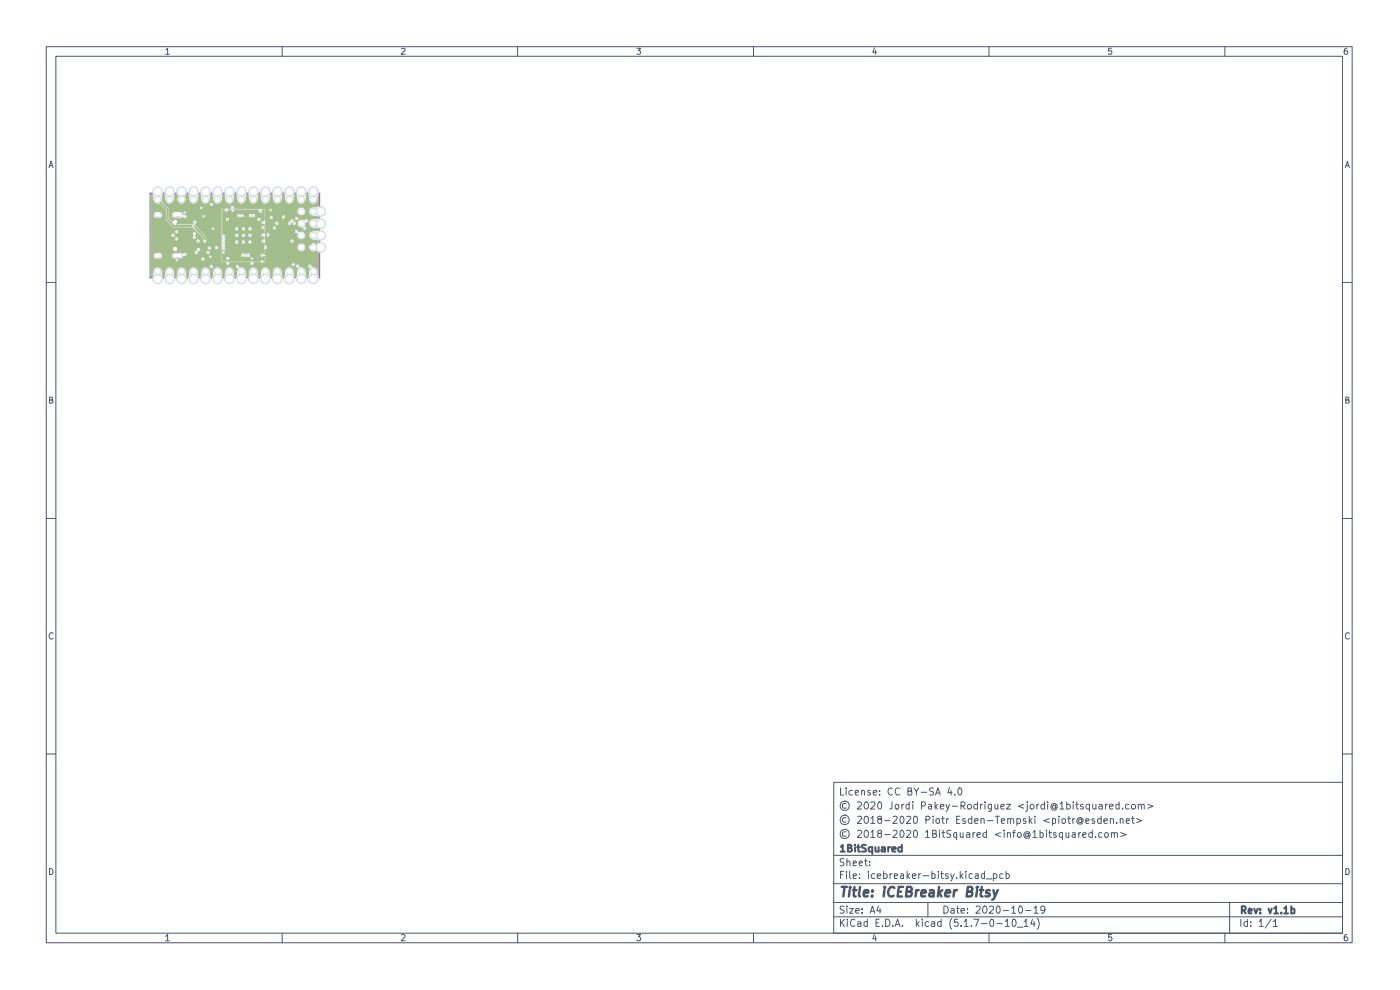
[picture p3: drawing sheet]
<svg xmlns="http://www.w3.org/2000/svg" width="297mm" height="210mm" viewBox="0 0 297 210" stroke-linecap="round" stroke-linejoin="round" font-family="sans-serif">
<g fill="none" stroke="#4c566a" stroke-width=".21">
<path d="M9.8 9.9h277.1v190.1h-277.1zM11.9 11.9h272.9v186.1h-272.9zM35.1 10.6l.5-.4v1.3M35.1 11.5h.8M59.9 9.9v2M85.2 10.3l.5-.1 .2 .4-.8 .9h.8M109.8 9.9v2M135.1 10.2h.8l-.4 .6h.3v.6h-.7M159.9 9.9v2M185.5 10.2l-.3 .9h.7M185.8 10.7v.8M209.8 9.9v2"/>
<path d="M235.8 10.2h-.6l-.1 .6h.7a.48 .48 0 0 1 0 .6 .48 .48 0 0 1-.7 0M259.8 9.9v2M285.7 10.2l-.4 .1-.1 1 .2 .2 .4-.1 .1-.4-.2-.2h-.5v.2M10.4 35.6l.4-1.4 .5 1.4M10.5 35.1h.7M285.4 35.6l.4-1.4 .5 1.4M285.5 35.1h.7M9.8 59.9h2.1M284.8 59.9h2.1M10.5 84.8h.6v-.5l-.6-.1v1.3h.5l.3-.4-.4-.3M285.5 84.8h.6v-.5l-.6-.1v1.3h.5l.3-.4-.4-.3M9.8 110h2.1"/>
<path d="M284.8 110h2.1M11.3 134.4a.57 .57 0 0 0-.8 0 .57 .57 0 0 0 0 .8l.3 .4 .5-.2M286.3 134.4a.57 .57 0 0 0-.8 0 .57 .57 0 0 0 0 .8l.3 .4 .5-.2M9.8 159.9h2.1M284.8 159.9h2.1M176.9 165.9h107.9v32.1h-107.9zM178.3 167.1v1.6h.7M178.5 173.2a1 1 0 0 1 1.4 0 1 1 0 0 1 0 1.5 1 1 0 0 1-1.4 0 1.14 1.14 0 0 1 0-1.5zM179.5 176.4h-.6l-.2 .2v.6l.2 .2h.6M179.5 173.5a.52 .52 0 0 0-.8 .2v.5a.52 .52 0 0 0 .8 .1M179.5 170.5l-.4-.1-.4 .2v.6a.52 .52 0 0 0 .8 .2M179.5 167.1v.2"/>
<path d="M179.5 167.6v1.1M180.8 167.7a.52 .52 0 0 0-.7 .2l.2 .7h.5M181.4 168.1l.7-.1-.2-.4h-.3l-.2 .2v.6l.2 .3 .4-.1M181.9 176.3l.2-.2h.4l.3 .4-.9 1.1h.9M181.9 173.2h.8l.1 .4-.9 1.1h.9M181.9 170.3l.2-.2h.4l.3 .4-.9 1.1h.9M182.8 167.8l.2-.2 .4 .2v.9M182.8 167.6v1.1M183.5 176.3l.2-.2a.82 .82 0 0 1 .6 .8 .82 .82 0 0 1-.6 .7 .93 .93 0 0 1-.2-1.3zM183.5 173.2l.2-.1a.79 .79 0 0 1 .6 .7 .79 .79 0 0 1-.3 .8l-.2 .1a.89 .89 0 0 1-.3-1.5zM183.5 170.3l.2-.2a.82 .82 0 0 1 .6 .8 .82 .82 0 0 1-.6 .7 .93 .93 0 0 1-.2-1.3zM184.7 167.7l-.5-.1-.1 .2 .1 .3 .5 .1v.4h-.6"/>
<path d="M184.7 176.5l.4-.1 .1-.3v1.5M184.7 173.6l.5-.5v1.6M184.7 170.3l.3-.2 .5 .1 .1 .6-.9 .8h.9M184.7 177.6h.9M184.7 174.7h.9M185.3 168.1l.7-.1-.1-.3-.4-.1-.2 .2v.8h.6M186.5 176.8l-.2-.2v-.3l.2-.2 .4 .1v.5l-.5 .2-.2 .1v.4a.46 .46 0 0 0 .4 .3 .46 .46 0 0 0 .4-.3v-.4l-.2-.2M186.5 173.7l-.3-.2a.43 .43 0 0 1 .4-.4 .43 .43 0 0 1 .4 .4l-.1 .2h-.4a.46 .46 0 0 0-.2 .8 .46 .46 0 0 0 .7-.2l-.1-.5-.1-.1M186.5 170.1a.89 .89 0 0 1 .4 1.4l-.2 .1a.88 .88 0 0 1-.2-1.5zM186.6 168.5v.2M186.6 167.7v.1M187.7 177h1.1"/>
<path d="M187.7 174.1h1.1M189.2 170.1v1.3l-.5 .2M189.3 167.3l-.1-.1a.73 .73 0 0 0-.8 .5 .73 .73 0 0 0 .3 .9l.4 .1 .2-.2M189.5 176.3l.6-.2 .2 .4-.9 1.1h.9M189.5 173.2l.6-.1 .2 .5-.9 1.1h.9M190 170.8l.2-.2 .4 .1v.8l-.4 .1-.3-.2zM190.8 167.3l-.2-.2a.77 .77 0 0 0-.7 .8 .77 .77 0 0 0 .7 .8l.2-.2M191.1 176.2l.2-.1a.82 .82 0 0 1 .5 .8 .82 .82 0 0 1-.5 .7 1.1 1.1 0 0 1-.2-1.4zM191.1 173.2l.2-.1a.81 .81 0 0 1 .6 .7 .81 .81 0 0 1-.5 .9 .89 .89 0 0 1-.3-1.5zM191.3 170.6v1M191.8 170.6l-.5 .3M192.4 176.3l.1-.2h.4l.3 .4-.9 1.1h.9"/>
<path d="M192.4 173.2h.7l.1 .4-.9 1.1h.9M192.6 167.8h.7l.1-.5-.3-.2h-.5v1.6h.6l.2-.1 .1-.5-.1-.2-.3-.1M192.9 170.7l-.5-.1-.2 .3v.5l.2 .2 .5-.1M192.9 170.1v1.5M193.6 170.1v.2M193.6 170.6v1M193.9 176.3l.2-.2a.82 .82 0 0 1 .6 .8 .82 .82 0 0 1-.6 .7l-.3-.2zM193.9 173.2l.2-.1a.81 .81 0 0 1 .7 .7 .81 .81 0 0 1-.5 .9l-.3-.1-.2-.3zM193.9 167.1l.5 .8 .5-.8M194.4 167.9v.8M195.4 168.1h1.2M195.5 170.9h.6a.47 .47 0 0 0 .2-.4 .47 .47 0 0 0-.2-.4h-.6v1.5"/>
<path d="M196.3 176.5l.5-.4v1.5M196.3 177.6h.9M196.4 173.9h.6l.3-.2-.1-.5-.8-.1v1.6M197 170.7h.5l.1 .9M197.6 170.9l-.5 .1-.2 .3 .2 .3 .5-.1M197.9 176.9h.5l.1-.2 .1-.3-.2-.3h-.5v1.5h.5l.3-.2-.1-.4-.2-.1M198 173.1v.1M198 173.7v1M198 167.2l-.6-.1-.2 .3 .2 .4 .6 .2v.6h-.8M198.4 170.1v1.5M198.5 168.7l.5-1.6 .5 1.6M198.5 171l.4 .6"/>
<path d="M198.6 173.7h.7l-.1 .9-.3 .1-.3-.2zM198.6 168.2h.7M198.9 170.6l-.5 .6M199.3 176.1v.2M199.3 176.6v1M199.5 171.1l.7-.2v-.2l-.5-.1-.2 .3v.5l.2 .2 .5-.1M199.7 173.7h.6M199.8 176.6h.6M200 173.1v1.3l.3 .3M200.1 176.1v1.3l.3 .2M200.7 170.6l.4 1M200.8 173.7v1"/>
<path d="M201.3 173.7l-.5 .2M201.4 170.6l-.3 1-.4 .5M201.4 167l-.3 1.1h.9M201.7 176.2l-.5-.1-.4 .3 .2 .4 .6 .2v.5h-.8M201.8 167.6v1.1M202 171h1.1M202.5 168.5v.2M202.9 176.7l-.4-.1-.2 .4v.4l.2 .2 .4-.1M202.9 176.6v1.5M202.9 173.8h.6M203.3 167.4l.2-.3a.78 .78 0 0 1 .6 .6 .78 .78 0 0 1-.2 .8l-.2 .2-.3-.2-.2-.4zM203.6 173.1h-.7v1.6h.7"/>
<path d="M203.7 176.6l.1 .9 .3 .1 .2-.1M203.9 170.9h.7l.1-.3-.1-.3-.2-.2h-.5v1.5M204.2 170.9l.5 .7M204.3 176.6v1M204.8 173.7h-.4l-.2 .1 .2 .4h.4v.4h-.6M205.1 176.7h.6v.9M205.3 170.8l.3-.2 .3 .1 .2 .7a.47 .47 0 0 1-.4 .2 .47 .47 0 0 1-.5-.2zM205.7 177h-.5l-.2 .3 .2 .3 .5-.1M206.2 173.7h-.5l-.3 .2 .2 .7h.6M206.2 173.1v1.6M206.4 176.6v1M206.8 174.2l.7-.2-.1-.3h-.4l-.2 .1v.8h.6"/>
<path d="M206.8 176.6l-.4 .4M207.3 177.1l.6-.1v-.3l-.4-.1-.2 .3v.6h.6M207.3 170.7h-.5l-.2 .7a.52 .52 0 0 0 .7 .1M207.3 170.1v1.5M208 170.6v1M208.1 173.7h.4l.3 .1v.9M208.1 173.7v1M208.4 170.6l-.4 .3M209 170.1v.2M209 170.6v1M209.3 176.7h-.6l-.2 .7a.52 .52 0 0 0 .8 .1M209.3 176.1v1.5"/>
<path d="M209.5 174.1h1.2M210.3 170.6v1.3l-.2 .2-.4-.1M210.3 170.7l-.4-.1-.3 .3v.5l.3 .2 .4-.1M211.1 170.6v.8l.1 .2 .5-.2M211.2 173.1h.8M211.6 173.1v1.6M211.7 170.6v1M212.3 176.6l-1.1 .4 1.1 .5M212.3 171.1l.7-.2v-.2l-.5-.1-.2 .3v.5l.2 .2 .5-.1M212.4 174.2l.7-.2-.2-.3h-.3l-.2 .1v.6l.2 .3 .4-.1M213 176.1v.2M213 176.6v1"/>
<path d="M213.5 170.6h.9l-.9 1h.9M213.7 176.8l.1-.1a.36 .36 0 0 1 .6 .2v.7M213.7 176.6v1M213.8 173.7h.6v1M213.8 173.7v1M214.4 173.8l.2-.1 .5 .1v.9M214.8 176.6h.6M215.4 176.1l-.3 .3v1.2M215.7 173.7h.5l.3 .2v.4l-.3 .4-.5-.1M215.7 173.7v1.4M215.9 176.8l.3-.2 .3 .1 .2 .7a.47 .47 0 0 1-.5 .2 .47 .47 0 0 1-.4-.2zM217.2 170.6l-1.1 .4 1.1 .4"/>
<path d="M217.6 173.7h-.5v.4l.5 .1 .1 .1-.2 .4-.4-.1M217.9 170.6v1.3l-.3 .2M217.9 170.1v.2M218.2 177l-.2-.2-.4 .2v.4h.6M218.2 176.8v.6h.3l-.1-.8-.2-.2h-.6a.75 .75 0 0 0-.4 .7 .75 .75 0 0 0 .4 .7h.6l.2-.2M218.4 173.1v1.6M218.5 174.1l.4 .6M218.6 170.8l.3-.2 .3 .1 .2 .7a.47 .47 0 0 1-.5 .2 .47 .47 0 0 1-.4-.2zM218.9 173.7l-.5 .5M219.1 176.5l.4-.4v1.5M219.1 177.6h.9M219.5 173.1v.1"/>
<path d="M219.5 173.7v1M220 170.6v1M220.4 170.6l-.4 .3M220.6 176.7l.5-.1 .2 .4-.1 .5h-.6M220.6 176.1v1.5M221.6 170.7h-.6l-.2 .7a.52 .52 0 0 0 .8 .1M221.6 170.1v1.5M222 176.1v.2M222 176.6v1M222.2 170.1v.2M222.2 170.6v1M222.5 176.6h.6"/>
<path d="M222.6 173.7l-1.2 .4 1.2 .4M222.7 176.1v1.3l.4 .2M223.3 173.7h.6v.8l-.2 .2-.4-.1M223.3 173.7v1.4M223.9 170.9l-.4-.1-.2 .2 .1 .4h.5M223.9 170.8v.6l.4-.2a.62 .62 0 0 0-.7-.8l-.5 .2-.2 .5a.68 .68 0 0 0 .4 .7 .68 .68 0 0 0 .8-.2M224 176.7h-.5v.3l.4 .1 .2 .3-.2 .2-.4-.1M224.6 173.1v.1M224.6 173.7v1M224.9 170.5l.4-.4v1.5M224.9 171.6h.8M225.4 176.7l-.4-.1-.3 .4v.4l.3 .2 .4-.1"/>
<path d="M225.4 173.7h.4l.3 .2v.4l-.3 .4-.4-.1zM225.4 176.6v1.5M226.1 176.6l.1 .9 .4 .1 .1-.1M226.3 170.7h.6l.2 .7a.52 .52 0 0 1-.8 .1M226.3 170.1v1.5M226.5 173.7h.6M226.7 173.1v1.5l.4 .1M226.7 176.6v1M227.5 176.7h.6v.9M227.6 173.7v1M227.7 170.1v.2M227.7 170.6v1"/>
<path d="M228 173.7l-.4 .2M228.1 177l-.6 .1-.1 .2 .3 .3 .4-.1M228.2 170.6h.6M228.4 170.1v1.3l.4 .2M228.9 176.6v1M229.3 176.6l-.4 .4M229.4 173.9l-.4-.2-.2 .4 .2 .4 .4-.2M229.4 173.7l.1 .7 .3-.2v-.4l-.4-.3a.72 .72 0 0 0-1 .7l.2 .5 .5 .1 .5-.1M229.7 177.1l.7-.1v-.3l-.5-.1-.2 .3 .1 .6h.6M229.8 170.7a.35 .35 0 0 0-.4-.1 .35 .35 0 0 0-.2 .3l.7 .5-.3 .2-.4-.1M230.4 174.2l.7-.2-.1-.3h-.6v.9h.6M231.1 170.7h-.6l-.1 .7a.52 .52 0 0 0 .7 .1"/>
<path d="M231.1 170.6v1.5M231.7 176.7h-.6l-.1 .7a.52 .52 0 0 0 .7 .1M231.7 176.1v1.5M231.8 170.6v.8l.3 .2 .4-.2M232.2 173.7h-.4l-.2 .1 .2 .4h.4v.4h-.6M232.4 177.5v.1M232.5 170.6v1M233.2 170.7h.6v.9M233.6 173.7h-.5l-.3 .2v.4l.3 .4 .5-.1M233.6 173.1v1.6M233.8 176.7l-.5-.1-.2 .2v.7l.2 .1 .5-.1M233.8 170.9l-.5 .1-.2 .3 .2 .3 .5-.1"/>
<path d="M234.2 174.2l.7-.2v-.3h-.5l-.2 .1 .1 .8h.6M234.4 176.7l.5-.1 .2 .4v.4l-.2 .2-.5-.1v-.1zM234.5 170.6v1M234.9 170.6l-.4 .3M235.4 171.1l.7-.2v-.2l-.5-.1-.2 .3v.5l.2 .2 .5-.1M235.5 173.7h.5l.2 .1v.9M235.5 173.7v1M235.8 176.8l.2-.2 .3 .1 .1 .9M235.8 176.6v1M236.4 176.9a.35 .35 0 0 1 .3-.3 .35 .35 0 0 1 .4 .3v.7M236.9 174.5v.2M237.4 170.7l-.4-.1-.3 .2v.6l.3 .2 .4-.1"/>
<path d="M237.4 170.1v1.5M237.7 173.7h.4l.2 .1v.9M237.7 173.7v1M237.7 176.6l1.2 .4-1.2 .5M238.2 171.4v.2M238.9 174.2l.7-.2-.2-.3h-.3l-.2 .1v.6l.2 .3 .4-.1M239.5 170.7l-.5-.1-.2 .3v.5l.2 .2 .5-.1M240 173.7h.6M240.1 170.8l.3-.2 .3 .1 .2 .7a.47 .47 0 0 1-.4 .2 .47 .47 0 0 1-.5-.2zM240.3 173.1v1.3l.3 .3M241.1 173.7l1.1 .4-1.1 .4M241.5 170.8l.1-.1a.36 .36 0 0 1 .5 .2v.7"/>
<path d="M241.5 170.6v1M242.1 170.9l.2-.3 .4 .1v.9M243.5 170.6l1.1 .4-1.1 .4M10.5 184.2a.71 .71 0 0 1 .7 .5 .71 .71 0 0 1-.2 .8h-.5zM35.1 198.6l.5-.4v1.4M35.1 199.6h.8M59.9 198v2M85.2 198.4l.1-.2h.4l.2 .4-.8 1h.8M109.8 198v2M135.1 198.2h.8l-.4 .5 .4 .3-.1 .5-.5 .1-.2-.2M159.9 198v2M176.9 194.5h107.9"/>
<path d="M176.9 191.4h107.9M176.9 187.5h107.9M176.9 181.4h107.9M178.3 195v1.5M178.3 185.5h.4M178.5 195.7l.7 .8M179 184.8h-.7v1.6M179.1 192.3h-.8a.61 .61 0 0 0 .1 .6 .61 .61 0 0 0 .6 .2l.1 .4a.6 .6 0 0 1-.9 .1M179.1 182.2h-.8a.53 .53 0 0 0 .1 .6 .53 .53 0 0 0 .5 .2l.2 .2-.2 .4h-.7M179.2 195l-.9 .9M179.6 184.8v.2M179.6 185.3v1.1"/>
<path d="M179.7 192.2v.2M179.7 182.8v-.1a.36 .36 0 0 1 .6 .2v.7M179.7 182.1v1.5M179.7 192.7v1M179.7 195v.2M179.7 195.5v1M180.3 192.7h.7l-.7 1h.7M180.3 184.8v1.3l.2 .3M181 185.8l.7-.1-.2-.4-.5 .1v.9h.6M181 183.1l.7-.1-.2-.4-.5 .1v.9h.6M181.4 195.2l-.4-.2a.78 .78 0 0 0-.6 .7 .78 .78 0 0 0 .6 .8l.4-.2M181.5 193.2l.8-.1-.1-.3-.4-.1-.3 .3v.5l.3 .2 .4-.1"/>
<path d="M181.9 195.6h.6l.1 .9M182.3 183.1l.7-.1-.2-.4-.4 .1-.1 .7 .2 .2h.4M182.4 186.2v.2M182.4 185.4v.1M182.6 195.9l-.7 .1v.4h.7M182.9 193.5v.2M182.9 192.8v.2M183.4 182.6h.6M183.6 182.1v1.3l.4 .2M184 195.6l-.4-.1-.3 .2v.6l.3 .2 .4-.1M184 195v1.5M184.2 184.8v.2"/>
<path d="M184.2 185.3v1.1M184.5 183.5v.1M184.5 182.7v.2M184.6 193.7l.5-1.5 .5 1.5M184.7 193.3h.7M185.5 198.2l-.3 .9h.7M185.6 185.4a.52 .52 0 0 0-.8 .2l.2 .7h.6M185.8 198.6v1M185.8 195.7h.6M186.1 185.8l.8-.1-.1-.3-.4-.1-.3 .2 .1 .8h.6M186.4 192.2l-.4 1h.9M186.5 195h-.7v1.5h.7"/>
<path d="M186.7 192.7v1M187.2 196.3v.2M187.5 185.4a.52 .52 0 0 1 .7 .2l-.2 .7h-.5M187.5 184.8v1.6M187.9 195a.78 .78 0 0 1 .9 .7 .78 .78 0 0 1-.9 .8zM188.8 185.3v1.1M189.2 185.3l-.4 .3M189.4 196.3v.2M189.7 185.8l.7-.1-.1-.3h-.6v.9h.6M189.9 196.5l.5-1.5 .5 1.5M190.1 196.1h.7M191.1 185.4l.4-.1 .2 .2v.9"/>
<path d="M191.4 196.3v.2M191.7 185.7l-.7 .2 .2 .5 .5-.1M192.4 184.8v1.6M192.5 185.8l.5 .6M193 185.3l-.6 .6M193.5 185.8l.8-.1-.1-.3-.4-.1-.3 .2 .1 .8h.6M194.4 195v1.5M194.6 195.9l.4 .6M194.9 185.3v1.1M195 195.5l-.6 .6M195.3 185.3l-.4 .3M195.7 195v.2"/>
<path d="M195.7 195.5v1M195.8 185.8h1.2M196.8 191.4v3.1M197 195.6h-.6l-.1 .7a.52 .52 0 0 0 .7 .1M197.6 195.6h.6l.1 .9M197.7 185.4l.4-.1 .3 .2v.7l-.3 .2-.4-.1M197.7 184.8v1.6M198.3 195.9h-.5l-.3 .3 .3 .3 .5-.1M199.1 184.8v.2M199.1 185.3v1.1M199.6 185.3h.6M199.6 195.6h-.5l-.2 .7a.52 .52 0 0 0 .7 .1"/>
<path d="M199.6 195v1.5M199.7 184.8v1.3l.5 .3M200.2 192.2a.78 .78 0 0 1 1 .8 .78 .78 0 0 1-1 .7zM201.2 185.4l-.5-.1-.1 .2 .1 .3 .5 .1v.4h-.6M201.7 185.3l.3 1.1M201.8 192.8h.6v.9M201.9 194.8a1.74 1.74 0 0 0 0 2.3M202.4 193.1h-.5l-.2 .3 .2 .3 .5-.1M202.4 185.3l-.5 1.4-.2 .2M202.9 186.2v.2M202.9 192.7h.6M203.1 192.2v1.3l.4 .2"/>
<path d="M203.2 195h-.7l-.1 .7 .2-.1 .5 .1 .2 .6-.4 .2h-.3l-.2-.2M203.7 184.8v1.6M203.9 193.2l.7-.1v-.3l-.5-.1-.2 .3v.5l.2 .2 .5-.1M203.9 196.3v.2M203.9 185.8l.4 .6M204.3 185.3l-.6 .6M204.6 195.5l.4-.5v1.5M204.6 196.5h.8M204.9 184.8v.2M204.9 185.3v1.1M205.2 193.5v.2M205.2 192.8v.2"/>
<path d="M206.1 196.3v.2M206.2 185.4l-.4-.1-.2 .3 .1 .6 .1 .2 .4-.1M206.6 195h1l-.6 1.5M206.9 185.4h.6v1M207.1 192.4l.2-.2h.3l.3 .4-.9 1.1h.9M207.5 185.7l-.7 .2 .3 .5 .4-.1M208.2 195.9h1.2M208.6 192.4l.3-.2a.82 .82 0 0 1 .5 .8 .82 .82 0 0 1-.5 .7 .93 .93 0 0 1-.3-1.3zM208.9 185.4l-.5-.1-.2 .3 .1 .6 .1 .2 .5-.1M208.9 184.8v1.6M209.3 186.4h1.1M209.8 198v2"/>
<path d="M209.9 192.4l.2-.2 .6 .1v.6l-.9 .8h.9M210.3 195a.89 .89 0 0 1 .4 1.4l-.2 .1a.88 .88 0 0 1-.2-1.5zM210.7 185.4a.52 .52 0 0 1 .8 .2l-.2 .7h-.6M210.7 185.3v1.6M211.5 195.9h1.1M211.7 192.2a.89 .89 0 0 1 .3 1.4l-.2 .1a.88 .88 0 0 1-.1-1.5zM212.8 185.4l-.5-.1-.2 .2v.7l.2 .2 .5-.1M212.9 193.1h1.1M213.3 195.5l.4-.5v1.5M213.3 196.5h.8M213.4 185.4l.5-.1 .2 .3-.1 .6-.1 .2-.5-.1M213.4 184.8v1.6"/>
<path d="M214.6 192.6h.2l.3-.4v1.5M214.6 193.7h.9M214.9 195.1l.2-.1a.82 .82 0 0 1 .5 .7 .82 .82 0 0 1-.5 .8 1.1 1.1 0 0 1-.2-1.4zM215.8 196.7h1.2M216.2 192.3l.2-.1a.82 .82 0 0 1 .5 .8 .82 .82 0 0 1-.5 .7 1.1 1.1 0 0 1-.2-1.4zM217.3 195.5l.4-.5v1.5M217.3 196.5h.8M217.6 193.1h1.1M219 195l-.3 1h.9M219.4 192.6l.4-.4v1.5M219.4 193.7h.8M219.4 195.5v1"/>
<path d="M220 194.8a1.74 1.74 0 0 1 0 2.3M221.7 192.9l-.2 .2-.7-.1 .1-.7 .4-.1 .3 .2a1.05 1.05 0 0 1-.4 1.3h-.3M235.8 198.2h-.6l-.1 .7 .3-.2 .4 .1v.7l-.4 .1-.3-.2M259.8 198v2M260.9 191.4v6.6M263.2 195v1.5M264.7 195.6l-.5-.1-.3 .3v.5l.3 .2 .5-.1M264.7 195v1.5M265.3 196.3v.2M265.3 195.6v.1M267.1 195.5l.4-.5v1.5M267.1 196.5h.9"/>
<path d="M269.7 195l-1.3 1.8M270.1 195.5l.5-.5v1.5M270.1 196.5h.9M285.5 184.2a.71 .71 0 0 1 .7 .5 .71 .71 0 0 1-.2 .8h-.5zM285.7 198.2a.58 .58 0 0 0-.5 .6v.7l.5 .1 .2-.3v-.3l-.2-.3h-.3l-.2 .3"/>
<circle cx="179.2" cy="170.9" r=".97"/>
<circle cx="179.2" cy="176.9" r=".99"/>
</g>
<g fill="none" stroke="#4c566a" stroke-width=".42">
<path d="M178.4 179.6l.4-.4v1.4M179.9 179.9h.5l.2-.3v-.3l-.7-.1v1.4h.7l.1-.5-.3-.2M181.4 179.2v.1M181.4 179.7v.9M181.8 179.7h.6M182.1 179.2v1.3l.1 .1h.2M183.7 179.3l-.5-.1-.4 .3 .2 .3 .7 .3v.5h-.9M185.7 179.7l.1 .9h.6M186.4 179.7v.9M187.1 179.7h.6v.2v.7h-.6v-.5l.6-.1M188.4 179.7v.9M188.8 179.7h-.2l-.2 .3"/>
<path d="M191.3 179.2v1.4h-.6l-.2-.2 .1-.6 .7-.1M178.4 180.6h.8M185 180.6h-.6l-.1-.6 .1-.3h.6v1.4M189.3 180.1l.7-.1-.1-.3h-.5l-.1 .2 .1 .7h.5M263.4 193.1h.6a.47 .47 0 0 0 .3-.4 .47 .47 0 0 0-.3-.5h-.6v1.6M263.8 193.1l.5 .7M264.9 193.3l.7-.1-.2-.5-.4 .1-.1 .8 .1 .2 .5-.1M266.1 192.7l.3 1.1 .4-1.1M267.3 193.6v.2M267.3 192.8v.2M269.1 192.7l.4 1.1 .3-1.1M270.3 192.7h.2l.2-.5v1.6"/>
<path d="M270.3 193.8h.8M271.8 193.6v.2M272.4 192.7l.4-.2v-.3v1.6M272.4 193.8h.9M273.9 192.8l.5-.1 .2 .2v.7l-.2 .2-.5-.1M273.9 192.2v1.6"/>
</g>
<g fill="none" stroke="#4c566a" stroke-width=".51">
<path d="M178.6 188.1h1.1M179.2 188.1l-.3 2.1M180.3 188.8l-.2 1.4M180.3 188.1v.3M180.9 188.8h.8M181.3 188.1l-.2 1.8 .4 .3M182.5 188.1l-.3 1.8 .3 .3M183.2 189.5l1-.2-.1-.4h-.7l-.2 1 .3 .3 .6-.1M185 190v.2M185.1 188.9v.2M187.6 188.8l-.1 1.4M187.7 188.1v.3"/>
<path d="M189.7 188.4v-.2a.79 .79 0 0 0-1.1 .4 1.24 1.24 0 0 0 .1 1.5l.4 .1 .5-.2M190.5 189.1h.7M191.6 188.1h-.9l-.3 2.1h.9M192.4 189.1h.6l.5-.4-.2-.5-.9-.1-.2 2.1h.8l.3-.2 .2-.5-.5-.4M194.4 188.8l-.2 1.4M194.9 188.8l-.3 .1-.3 .3M195.4 189.5l1-.2-.1-.4h-.7l-.2 1 .3 .3 .6-.1M197.3 188.9h.7v1.3M198.1 189.3l-.7 .1-.3 .3v.2l.3 .3 .6-.1M199.2 188.1l-.2 2.1M199.2 189.4l.5 .8M199.9 188.8l-.8 .8"/>
<path d="M200.6 189.5l1-.2-.1-.4h-.8l-.2 1 .2 .3 .6-.1M202.4 188.8l-.1 1.4M203 188.8a.46 .46 0 0 0-.6 .4M205.2 189.1h.6a.62 .62 0 0 0 .4-.9l-.9-.1-.2 2.1h.7l.4-.2v-.7l-.4-.2M207.3 188.8l-.2 1.4M207.3 188.1l-.1 .1 .1 .2 .1-.2-.1-.1v.3M207.9 188.8h.7M208.3 188.1l-.3 1.8 .4 .3M210 188.9a.48 .48 0 0 0-.6 0 .48 .48 0 0 0-.2 .5l.7 .2 .1 .3-.4 .3-.6-.1M210.7 188.8l.4 1.4M211.7 188.8l-.9 1.9-.3 .1"/>
</g>
<path d="M55.8 48.2h1" fill="none" stroke="#a3be8c" stroke-width=".34"/>
<path d="M32.2 41.2l.2 .3v.9l.4 .7 .6 .2h.4l1.3 1.3v2.1l1.6 1.6h4.1l2.2 2.2-.1 .6a.49 .49 0 0 0 .6 .6 .49 .49 0 0 0 .4-.7l-.1-1-2.4-2.3a.5 .5 0 0 0 .3-.8 .5 .5 0 0 0-.8 0l.1 .6h-3.6l.2-.1a.58 .58 0 0 0-.1-.6 .58 .58 0 0 0-.6-.2l-.3 .4-.6-.6v-.8h.4l.1 .5 .3 .2h1.7l.3-.2 .2 .3h.5l.1-.2a.48 .48 0 0 0 0-.6 .48 .48 0 0 0-.7 0v-.4l-.5-.3h-1.4l-.5 .3-.1 .4h-.4v-1.2h10.9v11.1l1 .1-.1 .4 .3 .3h.5l.2-.7h4.2l.2 .7 .6-.1 .1-.2-.1-.4h2.5l.1-2.7 .3-.2 .1-.3h6.2v.3a1.01 1.01 0 0 0 1.8 .2l.1-.4h.5l.4 .6 .6-.6-.6-.7-.2 .1-.2 .6h-.5a.93 .93 0 0 0-.9-1 .93 .93 0 0 0-1 .9h-6.2l-.1-.2-.3-.2v-.9h5.1l.1 .4a.45 .45 0 0 0 .8-.1l-.1-.6a.54 .54 0 0 0-.8 .3h-5.1v-1.2l.2 .4h.5l.1-.2a.48 .48 0 0 0-.2-.7 .48 .48 0 0 0-.6 .4v-.7h6.1v.3l.6 .2-.1 .1a.96 .96 0 0 0 .3 1 .96 .96 0 0 0 1 .1l.6-.6a.93 .93 0 0 0-.4-1 .93 .93 0 0 0-1.1 0l-.2-.5h-.5l-.2 .4h-6.1v-.8h1.3l.2 .4a.45 .45 0 0 0 .8-.1l-.1-.6a.54 .54 0 0 0-.9 .3h-1.3v-1h1.9v.2a.47 .47 0 0 0 .5 .3 .47 .47 0 0 0 .4-.5h1.8v.2a.47 .47 0 0 0 .5 .3 .47 .47 0 0 0 .4-.5 .58 .58 0 0 0 .9 .4l.2-.4a1.03 1.03 0 0 0 1.2 1v.4l.3 .2 .5-.1 .1-.5-.4-.3 .2-.7 .4-.1a.45 .45 0 0 0-.1-.8h-.5l-.2 .3a1.03 1.03 0 0 0-1.6 .6l-.2-.4h-.3l-.3-.5h-.4l-.2 .5h-.3l-.2 .4h-1.8v-.2l-.3-.2h-.4l-.2 .4h-1.9v-1.2h.7l.1 .4a.45 .45 0 0 0 .8-.1v-.4h1.7v.2l.2 .3h.5l.1-.2h2v.3a.5 .5 0 0 0 .8 .1 .5 .5 0 0 0-.1-.8h-.5l-.2 .4h-2a.48 .48 0 0 0-.2-.7 .48 .48 0 0 0-.6 .4h-1.7l-.2-.2a.48 .48 0 0 0-.7 .3h-.7v-1.3h6.6v.3a1.01 1.01 0 0 0 1.8 .2 .94 .94 0 0 0-.6-1.4 .94 .94 0 0 0-1.2 .9h-6.6v-.4l-.2-.2h-6.4v-.3l-.3-.3h-.4l-.2 .6-.9-.2-.2 .2h-.7l-.2 .2h-10.9l-.1-.2-1.5-1.5 .1-1.2 .3-.3 .2 .3v.9l.5 .8 .6 .1 .6-.3h1.1l.3 .3h.4l.7-.3-.7-.7-.7 .7h-1.1l.3-.6v-.9l.2-.3 .4 .4 .4-.4-.3 .5a.77 .77 0 0 0 .1 1.2l.7-.7 .7 .7 .2-.1 .1-.5-.2-.6 .1-.1-.4-.4 .5 .4 .4-.4 .1 .3v.9l.4 .7 .7 .2 .7-.4 .3-.5v-.9l.3-.3 .2 .3v.9l.3 .7 .6 .2h.9v.2l.5 .4 .4-.3-.1-.6a.54 .54 0 0 0-.8 .3h-.6l.6-.4 .2-.5v-.9l.4-.3 .1 .3v.9l.4 .7 .6 .2a1.19 1.19 0 0 0 1.1-.9v-.9l.3-.3 .2 .3v.9l.3 .7 .8 .2 .6-.4 .3-.5v-.9l.3-.3 .2 .3v.9l.3 .7 .6 .2a1.19 1.19 0 0 0 1.1-.9v-.9l.4-.3 .1 .3v.9l.4 .7 .7 .2 .7-.4 .3-.5v-.9l.3-.3 .2 .3v.9l.3 .7 .6 .2a1.19 1.19 0 0 0 1.1-.9v-.9l.4-.3 .1 .3v.9l.4 .7 .7 .2 .7-.4 .3-.5v-.9l.3-.3 .2 .3v.9l.3 .7 .6 .2a1.19 1.19 0 0 0 1.1-.9v-.9l.3-.3 .2 .3v.9l.3 .7 .8 .2 .7-.4 .2-.5v-.9l.4-.3 .1 .3v.9l.4 .7 .6 .2a1.19 1.19 0 0 0 1.1-.9l.1-1v2.3l-.3 .2h-.9l-.6 .2-.4 .7 .4 .8 .6 .3h.9l.3 .2-.3 .3h-.9l-.6 .3-.4 .6 .4 .9 .6 .2h.9l.3 .2-.3 .3h-.9l-.6 .3-.4 .7 .4 .8 .6 .3h.9l.3 .1-.4 .5 .4 .4-.5-.4a.89 .89 0 0 0-1.3 .2l.7 .6-.7 .8 .2 .2a1.63 1.63 0 0 0 1.6-.4l-.4 .4 .4 .3v4.8l-.1-1-.3-.6-.7-.3h-.3l-.1-.4a.46 .46 0 0 0-.4-.3 .46 .46 0 0 0-.4 .3v.4l.4 .3-.3 .6v.9l-.1 .3-.4-.3v-.9l-.2-.6-.7-.3h-.4v-.4l-.4-.2-.5 .2a.45 .45 0 0 0-.4-.5 .45 .45 0 0 0-.5 .3 .45 .45 0 0 0 .3 .6h.2l.4-.3v.4l.5 .2-.3 .6v.9l-.2 .3-.3-.3v-.9l-.3-.6-.6-.3-.9 .3-.2 .6v.9l-.2 .3-.3-.3v-.9l-.3-.6-.7-.3-.7 .2a1.82 1.82 0 0 0-.4 1.6l-.3 .3-.2-.3v-.9l-.2-.6-.7-.3-.9 .3-.2 .6v.9l-.2 .3-.3-.3v-.9l-.3-.6-.7-.3-.7 .2a1.82 1.82 0 0 0-.4 1.6l-.1 .3-.4-.3v-.9l-.2-.6-.7-.3h-.5a.46 .46 0 0 0-.4-.5 .46 .46 0 0 0-.5 .4 .46 .46 0 0 0 .5 .5l-.2 .5v.9l-.2 .3-.3-.3v-.9l-.3-.6-.6-.3-.9 .3-.2 .6v.9l-.4 .3-.1-.3v-.9l-.3-.6-.7-.3-.7 .2a1.82 1.82 0 0 0-.4 1.6l-.3 .3-.2-.3v-.9l-.2-.6-.7-.3-.9 .3-.2 .6v.9l-.2 .3-.3-.3v-.9l-.3-.6-.7-.3-.7 .2a1.82 1.82 0 0 0-.4 1.6l-.3 .3-.2-.3v-.9l-.2-.6-.7-.3-.8 .3-.3 .6v.9l-.2 .3-.3-.3v-.9l-.3-.6-.6-.3-.8 .2a1.82 1.82 0 0 0-.3 1.6l-.4 .3-.1-.3v-.9l-.3-.6-.8-.3-.7 .3-.3 .6v.9l-.2 .3v-2.2h12.2l.2 .5h.4l.3-.3v-.4l-.2-.2a.52 .52 0 0 0-.7 .4h-12.2v-2.2h.2l.2 .4 .3 .2h1.1l.4-.2 .1-.4h1.9l.1 .4 .3 .2h5.8v.3l.4 .3 .5-.4v-.3l-.2-.2a.48 .48 0 0 0-.7 .3h-4l.3-.2v-.3h.4l.3-.1 .1-.5-.3-.3h1.7v.2a.47 .47 0 0 0 .6 .3 .47 .47 0 0 0 .4-.5h1.6v.3a.49 .49 0 0 0 .8 .1 .49 .49 0 0 0-.2-.8h.3l.3-.3v-.3h.6l.2 .5h.4l.3-.3v-.4l-.2-.1a.52 .52 0 0 0-.7 .3l-.6-.1a.49 .49 0 0 0-.8-.1 .49 .49 0 0 0 .2 .8h-.4l-.2 .4h-1.6l.5-.3v-.5l-.3-.2h-.4l-.2 .6h-.3l-.3 .4-1.9-.1a.53 .53 0 0 1-.8 .1h-1.4l-.5 .3-.1 .5h-1.9l-.1-.5-.4-.3h-1l-.4 .3-.2 .5h-.2v-1.6h4.4v.3l.3 .3h.5l.2-.1a.64 .64 0 0 0-.5-1l-.4 .2-.1 .3h-4.4v-2.1h4.8l.2 .5h4.4l.1 .4a.5 .5 0 0 0 .8-.2v-.3l-.2-.2a.48 .48 0 0 0-.7 .3h-3.9l.1-.2a.46 .46 0 0 0-.2-.7 .46 .46 0 0 0-.6 .4h-4.8v-.7h4l.3 .5h.5l.2-.2v-.5l-.3-.3-.5 .1-.2 .4h-4v-.8h4.8v.3l.4 .3 .4-.2h2.9l.3 .5h-.1a.45 .45 0 0 0 .1 .8l.6-.1a.45 .45 0 0 0-.1-.7 .48 .48 0 0 0 0-.9h-.5l-.3 .4h-2.9l.1-.1v-.4l-.1-.1a.48 .48 0 0 0-.8 .2h-4.8v-3.5h.2l.2 .5 .3 .2 1.3-.1a.8 .8 0 0 0-.2-1.3h-1l-.4 .3-.2 .4h-.2z" fill="#a3be8c"/>
<path d="M32.2 41.2l.2 .3v.9l.4 .7 .6 .2h.4l1.3 1.3v2.1l1.6 1.6h4.1l2.2 2.2-.1 .6a.49 .49 0 0 0 .6 .6 .49 .49 0 0 0 .4-.7l-.1-1-2.4-2.3a.5 .5 0 0 0 .3-.8 .5 .5 0 0 0-.8 0l.1 .6h-3.6l.2-.1a.58 .58 0 0 0-.1-.6 .58 .58 0 0 0-.6-.2l-.3 .4-.6-.6v-.8h.4l.1 .5 .3 .2h1.7l.3-.2 .2 .3h.5l.1-.2a.48 .48 0 0 0 0-.6 .48 .48 0 0 0-.7 0v-.4l-.5-.3h-1.4l-.5 .3-.1 .4h-.4v-1.2h10.9v11.1l1 .1-.1 .4 .3 .3h.5l.2-.7h4.2l.2 .7h.5l.2-.3-.1-.4h2.5l.1-2.7 .3-.2 .1-.3h6.2v.3a1.01 1.01 0 0 0 1.8 .2l.1-.4h.5l.4 .6 .6-.6-.6-.7-.2 .1-.2 .6h-.5a.93 .93 0 0 0-.9-1 .93 .93 0 0 0-1 .9h-6.2l-.2-.4h-.2v-.9h5.1l.1 .4a.45 .45 0 0 0 .8-.1l-.1-.6a.54 .54 0 0 0-.8 .3h-5.1v-1.2l.2 .4h.5l.1-.2a.48 .48 0 0 0-.2-.7 .48 .48 0 0 0-.6 .4v-.7h6.1v.3l.6 .2-.1 .1a.96 .96 0 0 0 .3 1 .96 .96 0 0 0 1 .1l.6-.6a.93 .93 0 0 0-.4-1 .93 .93 0 0 0-1.1 0l-.2-.5h-.5l-.2 .4h-6.1v-.8h1.3l.2 .4a.45 .45 0 0 0 .8-.1l-.1-.6a.54 .54 0 0 0-.9 .3h-1.3v-1h1.9v.2a.47 .47 0 0 0 .5 .3 .47 .47 0 0 0 .4-.5h1.8v.2a.47 .47 0 0 0 .5 .3 .47 .47 0 0 0 .4-.5 .58 .58 0 0 0 .9 .4l.2-.4a1.03 1.03 0 0 0 1.2 1v.4l.3 .2 .5-.1 .1-.5-.4-.3 .2-.7 .4-.1a.45 .45 0 0 0-.1-.8h-.5l-.2 .3a1.03 1.03 0 0 0-1.6 .6l-.2-.4h-.3l-.3-.5h-.4l-.2 .5h-.3l-.2 .4h-1.8v-.2l-.3-.2h-.4l-.2 .4h-1.9v-1.2h.7l.1 .4a.45 .45 0 0 0 .8-.1v-.4h1.7v.2l.2 .3h.5l.1-.2h2v.3a.5 .5 0 0 0 .8 .1 .5 .5 0 0 0-.1-.8h-.5l-.2 .4h-2a.48 .48 0 0 0-.2-.7 .48 .48 0 0 0-.6 .4h-1.7l-.2-.2a.48 .48 0 0 0-.7 .3h-.7v-1.3h6.6v.3a1.01 1.01 0 0 0 1.8 .2 .94 .94 0 0 0-.6-1.4 .94 .94 0 0 0-1.2 .9h-6.6v-.4l-.2-.2h-6.4v-.3l-.3-.3h-.4l-.2 .6-.9-.2-.2 .2h-.7l-.2 .2h-10.9l-.1-.2-1.5-1.5 .1-1.2 .3-.3 .2 .3v.9l.5 .8 .6 .1 .6-.3h1.1l.3 .3h.4l.7-.3-.7-.7-.7 .7h-1.1l.3-.6v-.9l.2-.3 .4 .4 .4-.4-.3 .5a.77 .77 0 0 0 .1 1.2l.7-.7 .7 .7 .2-.1 .1-.5-.2-.6 .1-.1-.4-.4 .5 .4 .4-.4 .1 .3v.9l.4 .7 .7 .2 .7-.4 .3-.5v-.9l.3-.3 .2 .3v.9l.3 .7 .6 .2h.9v.2l.5 .4 .4-.3-.1-.6a.54 .54 0 0 0-.8 .3h-.6l.6-.4 .2-.5v-.9l.4-.3 .1 .3v.9l.4 .7 .6 .2a1.19 1.19 0 0 0 1.1-.9v-.9l.3-.3 .2 .3v.9l.3 .7 .8 .2 .6-.4 .3-.5v-.9l.3-.3 .2 .3v.9l.3 .7 .6 .2a1.19 1.19 0 0 0 1.1-.9v-.9l.4-.3 .1 .3v.9l.4 .7 .7 .2 .7-.4 .3-.5v-.9l.3-.3 .2 .3v.9l.3 .7 .6 .2a1.19 1.19 0 0 0 1.1-.9v-.9l.4-.3 .1 .3v.9l.4 .7 .7 .2 .7-.4 .3-.5v-.9l.3-.3 .2 .3v.9l.3 .7 .6 .2a1.19 1.19 0 0 0 1.1-.9v-.9l.3-.3 .2 .3v.9l.3 .7 .8 .2 .7-.4 .2-.5v-.9l.4-.3 .1 .3v.9l.4 .7 .6 .2a1.19 1.19 0 0 0 1.1-.9l.1-1v2.3l-.3 .2h-.9l-.6 .2-.4 .7 .4 .8 .6 .3h.9l.3 .2-.3 .3h-.9l-.6 .3-.4 .6 .4 .9 .6 .2h.9l.3 .2-.3 .3h-.9l-.6 .3-.4 .7 .4 .8 .6 .3h.9l.3 .1-.4 .5 .4 .4-.5-.4a.89 .89 0 0 0-1.3 .2l.7 .6-.7 .8 .2 .2a1.63 1.63 0 0 0 1.6-.4l-.4 .4 .4 .3v4.8l-.1-1-.3-.6-.7-.3h-.3l-.1-.4a.46 .46 0 0 0-.4-.3 .46 .46 0 0 0-.4 .3v.4l.4 .3-.3 .6v.9l-.1 .3-.4-.3v-.9l-.2-.6-.7-.3h-.4v-.4l-.4-.2-.5 .2a.45 .45 0 0 0-.4-.5 .45 .45 0 0 0-.5 .3 .45 .45 0 0 0 .3 .6h.2l.4-.3v.4l.5 .2-.3 .6v.9l-.2 .3-.3-.3v-.9l-.3-.6-.6-.3-.9 .3-.2 .6v.9l-.2 .3-.3-.3v-.9l-.3-.6-.7-.3-.7 .2a1.82 1.82 0 0 0-.4 1.6l-.3 .3-.2-.3v-.9l-.2-.6-.7-.3-.9 .3-.2 .6v.9l-.2 .3-.3-.3v-.9l-.3-.6-.7-.3-.7 .2a1.82 1.82 0 0 0-.4 1.6l-.1 .3-.4-.3v-.9l-.2-.6-.7-.3h-.5a.46 .46 0 0 0-.4-.5 .46 .46 0 0 0-.5 .4 .46 .46 0 0 0 .5 .5l-.2 .5v.9l-.2 .3-.3-.3v-.9l-.3-.6-.6-.3-.9 .3-.2 .6v.9l-.4 .3-.1-.3v-.9l-.3-.6-.7-.3-.7 .2a1.82 1.82 0 0 0-.4 1.6l-.3 .3-.2-.3v-.9l-.2-.6-.7-.3-.9 .3-.2 .6v.9l-.2 .3-.3-.3v-.9l-.3-.6-.7-.3-.7 .2a1.82 1.82 0 0 0-.4 1.6l-.3 .3-.2-.3v-.9l-.2-.6-.7-.3-.8 .3-.3 .6v.9l-.2 .3-.3-.3v-.9l-.3-.6-.6-.3-.8 .2a1.82 1.82 0 0 0-.3 1.6l-.4 .3-.1-.3v-.9l-.3-.6-.8-.3-.7 .3-.3 .6v.9l-.2 .3v-2.2h12.2l.2 .5h.4l.3-.3v-.4l-.2-.2a.52 .52 0 0 0-.7 .4h-12.2v-2.2h.2l.2 .4 .3 .2h1.1l.4-.2 .1-.4h1.9l.1 .4 .3 .2h5.8v.3l.4 .3 .5-.4v-.3l-.2-.2a.48 .48 0 0 0-.7 .3h-4l.3-.2v-.3h.4l.3-.1 .1-.5-.3-.3h1.7v.2a.47 .47 0 0 0 .6 .3 .47 .47 0 0 0 .4-.5h1.6v.3a.49 .49 0 0 0 .8 .1 .49 .49 0 0 0-.2-.8h.3l.3-.3v-.3h.6l.2 .5h.4l.3-.3v-.4l-.2-.1a.52 .52 0 0 0-.7 .3l-.6-.1a.49 .49 0 0 0-.8-.1 .49 .49 0 0 0 .2 .8h-.4l-.2 .4h-1.6l.5-.3v-.5l-.3-.2h-.4l-.2 .6h-.3l-.3 .4-1.9-.1a.53 .53 0 0 1-.8 .1h-1.4l-.5 .3-.1 .5h-1.9l-.1-.5-.4-.3h-1l-.4 .3-.2 .5h-.2v-1.6h4.4v.3l.3 .3h.5l.2-.1a.64 .64 0 0 0-.5-1l-.4 .2-.1 .3h-4.4v-2.1h4.8l.2 .5h4.4l.1 .4a.5 .5 0 0 0 .8-.2v-.3l-.2-.2a.48 .48 0 0 0-.7 .3h-3.9l.1-.2a.46 .46 0 0 0-.2-.7 .46 .46 0 0 0-.6 .4h-4.8v-.7h4l.3 .5h.5l.2-.2v-.5l-.3-.3-.5 .1-.2 .4h-4v-.8h4.8v.3l.4 .3 .4-.2h2.9l.3 .5h-.1a.45 .45 0 0 0 .1 .8l.6-.1a.45 .45 0 0 0-.1-.7 .48 .48 0 0 0 0-.9h-.5l-.3 .4h-2.9l.1-.1v-.4l-.1-.1a.48 .48 0 0 0-.8 .2h-4.8v-3.5h.2l.2 .5 .3 .2 1.3-.1a.8 .8 0 0 0-.2-1.3h-1l-.4 .3-.2 .4h-.2z" fill="none" stroke="#a3be8c" stroke-width=".21"/>
<path d="M33.4 42.3l2.2 2.1v2.2l1.3 1.3h4.2l2.3 2.5v.7" fill="none" stroke="#a3be8c" stroke-width=".42"/>
<path d="M55.6 55.5v.2" fill="none" stroke="#a3be8c" stroke-width=".34"/>
<path d="M47.2 44.5l.4 .1a.47 .47 0 0 0 .5 .4 .47 .47 0 0 0 .4-.5h6.3v.5a.47 .47 0 0 0 .6 .2 .47 .47 0 0 0 .2-.7h.4v2.2h-.4l-.2 .3v.4l.3 .3 .3-.1v.2h-.4l-.2 .2v.4l.3 .3 .3-.1v.8h-.5l-.1 .2v.4l.2 .3h.4v.4l-.2-.1-.3 .2-.1 .6 .4 .2h.2v.5l-.1 .1v.5l.1 .1v1.1l-.1-.2h-.5l-.3 .5 .4 .4h.3l.2-.2v.9l-.4-.3-.4 .4h-8v-.6h.6l.3 .5h.5l.2-.3v-.4l-.3-.2h-.5l-.2 .4h-.6v-.7h3.8a.43 .43 0 0 0 .2 .4 .43 .43 0 0 0 .4 0l1.2 .1 .4-.2v-.5l-.2-.2h-1.8l-.2 .4h-3.8v-1a.46 .46 0 0 0 .7-.1 .46 .46 0 0 0-.1-.7l.1-.1-.1-.5 .1-.4h1.9a.47 .47 0 0 0 .4 .5 .47 .47 0 0 0 .5-.5h.4v.2a.47 .47 0 0 0 .6 .3 .47 .47 0 0 0 .4-.5h.5v.3a.5 .5 0 0 0 .8 .1 .5 .5 0 0 0-.1-.8h-.5l-.2 .4h-.5l-.2-.4h-.5l-.3 .4h-.4l-.2-.4h-.5l-.2 .4h-1.9l-.1-.2 .1-.5-.1-.2 .1-.2-.1-.3h2v.3l.2 .2h.5l.2-.5h.4l.3 .5h.5l.2-.2v-.3h.5v.3l.2 .2h.5l.1-.2a.47 .47 0 0 0-.2-.7 .47 .47 0 0 0-.6 .4h-.5v-.2a.52 .52 0 0 0-.8-.2l-.2 .4h-.4a.47 .47 0 0 0-.5-.4 .47 .47 0 0 0-.4 .4h-2l-.2-.3-.4 .1v-1.2h2.6v.3a.5 .5 0 0 0 .5 .2 .5 .5 0 0 0 .4-.5h.4v.2a.47 .47 0 0 0 .6 .3 .47 .47 0 0 0 .4-.5h.5v.3a.5 .5 0 0 0 .8 .1 .5 .5 0 0 0-.1-.8h-.5l-.2 .4h-.5l-.2-.4h-.5l-.3 .4h-.4l-.2-.4h-.5l-.2 .4h-2.6v-2h.6l.2 .5h.4l.3-.3v-.2h5.7l.3 .5h.4l.3-.3v-.4a.51 .51 0 0 0-.5-.2 .51 .51 0 0 0-.5 .4h-5.7v-.2a.51 .51 0 0 0-.5-.2 .51 .51 0 0 0-.4 .4h-.6v-.8h3v.2a.48 .48 0 0 0 .8 .2h.1a.43 .43 0 0 0 .5 .1 .43 .43 0 0 0 .2-.5h.9v.2a.48 .48 0 0 0 .7 .2h.2a.47 .47 0 0 0 .7-.2 .47 .47 0 0 0-.3-.6h-1.1l-.2 .4h-.9l-.2-.4h-1.1l-.3 .4h-3z" fill="#a3be8c"/>
<path d="M47.2 44.5l.4 .1a.47 .47 0 0 0 .5 .4 .47 .47 0 0 0 .4-.5h6.3v.5a.47 .47 0 0 0 .6 .2 .47 .47 0 0 0 .2-.7h.4v2.2h-.4l-.2 .3v.4l.3 .3 .3-.1v.2h-.4l-.2 .2v.4l.3 .3 .3-.1v.8h-.5l-.1 .2v.4l.2 .3h.4v.4l-.2-.1-.3 .2-.1 .6 .4 .2h.2v.5l-.1 .1v.5l.1 .1v1.1l-.1-.2h-.5l-.3 .5 .4 .4h.3l.2-.2v.9l-.4-.3-.4 .4h-8v-.6h.6l.3 .5h.5l.2-.3v-.4l-.3-.2h-.5l-.2 .4h-.6v-.7h3.8a.43 .43 0 0 0 .2 .4 .43 .43 0 0 0 .4 0l1.2 .1 .4-.2v-.5l-.2-.2h-1.8l-.2 .4h-3.8v-1a.46 .46 0 0 0 .7-.1 .46 .46 0 0 0-.1-.7l.1-.1-.1-.5 .1-.4h1.9a.47 .47 0 0 0 .4 .5 .47 .47 0 0 0 .5-.5h.4v.2a.47 .47 0 0 0 .6 .3 .47 .47 0 0 0 .4-.5h.5v.3a.5 .5 0 0 0 .8 .1 .5 .5 0 0 0-.1-.8h-.5l-.2 .4h-.5l-.2-.4h-.5l-.3 .4h-.4l-.2-.4h-.5l-.2 .4h-1.9l-.1-.2 .1-.5-.1-.2 .1-.2-.1-.3h2v.3l.2 .2h.5l.2-.5h.4l.3 .5h.5l.2-.2v-.3h.5v.3l.2 .2h.5l.1-.2a.47 .47 0 0 0-.2-.7 .47 .47 0 0 0-.6 .4h-.5v-.2a.52 .52 0 0 0-.8-.2l-.2 .4h-.4a.47 .47 0 0 0-.5-.4 .47 .47 0 0 0-.4 .4h-2l-.2-.3-.4 .1v-1.2h2.6v.3a.5 .5 0 0 0 .5 .2 .5 .5 0 0 0 .4-.5h.4v.2a.47 .47 0 0 0 .6 .3 .47 .47 0 0 0 .4-.5h.5v.3a.5 .5 0 0 0 .8 .1 .5 .5 0 0 0-.1-.8h-.5l-.2 .4h-.5l-.2-.4h-.5l-.3 .4h-.4l-.2-.4h-.5l-.2 .4h-2.6v-2h.6l.2 .5h.4l.3-.3v-.2h5.7l.3 .5h.4l.3-.3v-.4a.51 .51 0 0 0-.5-.2 .51 .51 0 0 0-.5 .4h-5.7v-.2a.51 .51 0 0 0-.5-.2 .51 .51 0 0 0-.4 .4h-.6v-.8h3v.2a.48 .48 0 0 0 .8 .2h.1a.43 .43 0 0 0 .5 .1 .43 .43 0 0 0 .2-.5h.9v.2a.48 .48 0 0 0 .7 .2h.2a.47 .47 0 0 0 .7-.2 .47 .47 0 0 0-.3-.6h-1.1l-.2 .4h-.9l-.2-.4h-1.1l-.3 .4h-3z" fill="none" stroke="#a3be8c" stroke-width=".21"/>
<path d="M31.8 41h36v17.9h-36z" fill="none" stroke="#9450a0" stroke-width=".21"/>
<g fill="#d8dee9">
<path d="M38.2 53.8a.5 .5 0 0 1 .5 .5 .5 .5 0 0 1-.5 .5z"/>
<path d="M36.7 54l.4-.2v1a.5 .5 0 0 1-.4-.8z"/>
<path d="M37.1 53.8h1.1v1h-1.1z"/>
<path d="M38.2 45.1a.5 .5 0 0 1 .5 .5 .5 .5 0 0 1-.5 .5z"/>
<path d="M36.8 45.2l.3-.1v1a.5 .5 0 0 1-.5-.3 .5 .5 0 0 1 .2-.6z"/>
<path d="M37.1 45.1h1.1v1h-1.1z"/>
<path d="M33.8 45.1a.5 .5 0 0 1 .5 .5 .5 .5 0 0 1-.5 .5z"/>
<path d="M32.9 45.2l.3-.1v1a.5 .5 0 0 1-.5-.3 .5 .5 0 0 1 .2-.6z"/>
<path d="M33.2 45.1h.6v1h-.6z"/>
<path d="M33.8 53.8a.5 .5 0 0 1 .5 .5 .5 .5 0 0 1-.5 .5z"/>
<path d="M32.8 54l.4-.2v1a.5 .5 0 0 1-.4-.8z"/>
<path d="M33.2 53.8h.6v1h-.6z"/>
<path d="M51.4 49.7h.5v.5h-.5z"/>
<path d="M50 49.7h.4v.5h-.4z"/>
<path d="M50 48.3h.4v.4h-.4z"/>
<path d="M51.4 48.3h.5v.4h-.5z"/>
<path d="M51.4 51.1h.5v.4h-.5z"/>
<path d="M50 51.1h.4v.4h-.4z"/>
<path d="M52.8 48.3h.4v.4h-.4z"/>
<path d="M52.8 49.7h.4v.5h-.4z"/>
<path d="M52.8 51.1h.4v.4h-.4z"/>
<path d="M57.2 44.3h.4v.5h-.4z"/>
<path d="M55 44.5h.4v.4h-.4z"/>
<path d="M57.4 45.9h.4v.5h-.4z"/>
<path d="M55.6 46.9h.4v.5h-.4z"/>
<path d="M53.6 45.5h.4v.4h-.4z"/>
<path d="M58.6 47.1h.4v.5h-.4z"/>
<path d="M54.7 46.3h.5v.5h-.5z"/>
<path d="M55.6 48h.4v.4h-.4z"/>
<path d="M56.6 49.6h.4v.5h-.4z"/>
<path d="M55.6 50.9h.4v.5h-.4z"/>
<path d="M56.1 52.2h.4v.4h-.4z"/>
<path d="M55.6 49.6h.4v.5h-.4z"/>
<path d="M48.1 55.7h.4v.4h-.4z"/>
<path d="M50.2 56.3h.4v.5h-.4z"/>
<path d="M51.2 53.9h.4v.4h-.4z"/>
<path d="M51.9 53.9h.4v.4h-.4z"/>
<path d="M49.2 44.5h.4v.4h-.4z"/>
<path d="M49.2 43.8h.4v.4h-.4z"/>
<path d="M47.8 44.3h.4v.5h-.4z"/>
<path d="M53 45.5h.4v.4h-.4z"/>
<path d="M51.1 45.5h.4v.4h-.4z"/>
<path d="M50.5 45.5h.4v.4h-.4z"/>
<path d="M61.8 50.9h.4v.5h-.4z"/>
<path d="M65.5 56.3h.4v.4h-.4z"/>
<path d="M63 56.3h.4v.4h-.4z"/>
<path d="M62 55.9h.4v.5h-.4z"/>
<path d="M61.8 46.6h.4v.4h-.4z"/>
<path d="M59.9 45.8h.4v.5h-.4z"/>
<path d="M61.3 47.1h.4v.5h-.4z"/>
<path d="M58 48.1h.5v.5h-.5z"/>
<path d="M55.4 55.3h.4v.5h-.4z"/>
<path d="M53.2 54.6h.4v.5h-.4z"/>
<path d="M53.2 55.7h.4v.4h-.4z"/>
<path d="M55.4 53.9h.4v.4h-.4z"/>
<path d="M52.5 53.9h.5v.4h-.5z"/>
<path d="M64.4 48.2h.4v.5h-.4z"/>
<path d="M62.7 46.1h.4v.4h-.4z"/>
<path d="M62.2 47.1h.4v.5h-.4z"/>
<path d="M62.7 48.9h.4v.4h-.4z"/>
<path d="M64.7 46.6h.4v.4h-.4z"/>
<path d="M44.4 54.2h.4v.5h-.4z"/>
<path d="M44.2 52.4h.5v.5h-.5z"/>
<path d="M42 52.7h.4v.4h-.4z"/>
<path d="M41.5 53.3h.4v.4h-.4z"/>
<path d="M43.9 53.3h.4v.4h-.4z"/>
<path d="M42.8 54.7h.4v.5h-.4z"/>
<path d="M44.7 56.3h.4v.5h-.4z"/>
<path d="M47.2 53.3h.4v.4h-.4z"/>
<path d="M45.8 52.4h.4v.4h-.4z"/>
<path d="M48.1 54.6h.4v.5h-.4z"/>
<path d="M47.2 51.8h.4v.5h-.4z"/>
<path d="M47.2 52.4h.4v.5h-.4z"/>
<path d="M43 45.7h.4v.4h-.4z"/>
<path d="M42.5 43.9h.4v.4h-.4z"/>
<path d="M39 44.9h.4v.4h-.4z"/>
<path d="M39 45.8h.4v.4h-.4z"/>
<path d="M41.1 46.9h.4v.5h-.4z"/>
<path d="M40.9 47.7h.4v.4h-.4z"/>
<path d="M44.7 43.1h.4v.5h-.4z"/>
<path d="M37.3 55h.4v.4h-.4z"/>
<path d="M39 53.7h.4v.5h-.4z"/>
<path d="M36.5 49.7h.4v.5h-.4z"/>
<path d="M37.2 50.5h.4v.4h-.4z"/>
<path d="M37.2 49h.4v.4h-.4z"/>
<path d="M41 50.2h.4v.4h-.4z"/>
<path d="M41.8 50.9h.4v.5h-.4z"/>
<path d="M43.2 50.9h.4v.5h-.4z"/>
<path d="M41 49.3h.4v.5h-.4z"/>
<path d="M45 48.3h.4v.4h-.4z"/>
<path d="M47.2 50.5h.4v.4h-.4z"/>
<path d="M47.2 51.2h.4v.4h-.4z"/>
<path d="M48.1 46.3h.4v.5h-.4z"/>
<path d="M47.2 49.9h.4v.4h-.4z"/>
<circle cx="37.2" cy="47.1" r=".38"/>
<circle cx="37.2" cy="52.8" r=".38"/>
<circle cx="38.5" cy="57.6" r=".8"/>
<circle cx="38.5" cy="59.2" r="1.14"/>
<circle cx="41.1" cy="57.6" r=".8"/>
<circle cx="36" cy="57.6" r=".8"/>
<circle cx="36" cy="59.2" r="1.14"/>
<circle cx="33.4" cy="57.6" r=".8"/>
<circle cx="33.4" cy="59.2" r="1.14"/>
<circle cx="51.2" cy="57.6" r=".8"/>
<circle cx="51.2" cy="59.2" r="1.14"/>
<circle cx="48.7" cy="57.6" r=".8"/>
<circle cx="48.7" cy="59.2" r="1.14"/>
<circle cx="46.1" cy="59.2" r="1.14"/>
<circle cx="43.6" cy="57.6" r=".8"/>
<circle cx="43.6" cy="59.2" r="1.14"/>
<circle cx="46.1" cy="57.6" r=".8"/>
<circle cx="41.1" cy="59.2" r="1.14"/>
<circle cx="41.1" cy="42.3" r=".8"/>
<circle cx="41.1" cy="40.6" r="1.14"/>
<circle cx="43.6" cy="42.3" r=".8"/>
<circle cx="43.6" cy="40.6" r="1.14"/>
<circle cx="38.5" cy="42.3" r=".8"/>
<circle cx="38.5" cy="40.6" r="1.14"/>
<circle cx="46.1" cy="42.3" r=".8"/>
<circle cx="46.1" cy="40.6" r="1.14"/>
<circle cx="48.7" cy="42.3" r=".8"/>
<circle cx="48.7" cy="40.6" r="1.14"/>
<circle cx="51.2" cy="42.3" r=".8"/>
<circle cx="51.2" cy="40.6" r="1.14"/>
<circle cx="36" cy="42.3" r=".8"/>
<circle cx="36" cy="40.6" r="1.14"/>
<circle cx="33.4" cy="42.3" r=".8"/>
<circle cx="33.4" cy="40.6" r="1.14"/>
<circle cx="58.8" cy="57.6" r=".8"/>
<circle cx="61.4" cy="57.6" r=".8"/>
<circle cx="63.9" cy="57.6" r=".8"/>
<circle cx="63.9" cy="59.2" r="1.14"/>
<circle cx="66.5" cy="59.2" r="1.14"/>
<circle cx="58.8" cy="59.2" r="1.14"/>
<circle cx="56.3" cy="57.6" r=".8"/>
<circle cx="56.3" cy="59.2" r="1.14"/>
<circle cx="53.8" cy="57.6" r=".8"/>
<circle cx="53.8" cy="59.2" r="1.14"/>
<circle cx="61.4" cy="59.2" r="1.14"/>
<circle cx="58.8" cy="40.6" r="1.14"/>
<circle cx="63.9" cy="42.3" r=".8"/>
<circle cx="63.9" cy="40.6" r="1.14"/>
<circle cx="61.4" cy="42.3" r=".8"/>
<circle cx="61.4" cy="40.6" r="1.14"/>
<circle cx="63.9" cy="52.5" r=".72"/>
<circle cx="63.9" cy="50" r=".72"/>
<circle cx="66.5" cy="47.4" r=".8"/>
<circle cx="66.5" cy="57.6" r=".8"/>
<circle cx="66.5" cy="50" r=".8"/>
<circle cx="68.1" cy="50" r="1.14"/>
<circle cx="66.5" cy="52.5" r=".8"/>
<circle cx="68.1" cy="52.5" r="1.14"/>
<circle cx="63.9" cy="47.4" r=".72"/>
<circle cx="63.9" cy="44.9" r=".72"/>
<circle cx="68.1" cy="47.4" r="1.14"/>
<circle cx="66.5" cy="44.9" r=".8"/>
<circle cx="68.1" cy="44.9" r="1.14"/>
<circle cx="66.5" cy="42.3" r=".8"/>
<circle cx="66.5" cy="40.6" r="1.14"/>
<circle cx="58.8" cy="42.3" r=".8"/>
<circle cx="56.3" cy="42.3" r=".8"/>
<circle cx="56.3" cy="40.6" r="1.14"/>
<circle cx="53.8" cy="42.3" r=".8"/>
<circle cx="53.8" cy="40.6" r="1.14"/>
</g>
<g fill="#fff">
<path d="M50.1 48.3l.3 .2-.1 .2-.3-.2z"/>
<path d="M51.5 48.3l.4 .2-.2 .2-.3-.2z"/>
<path d="M52.9 48.3l.3 .2-.1 .2-.3-.2z"/>
<path d="M52.9 49.8l.3 .2-.1 .1-.3-.1z"/>
<path d="M52.9 51.1l.3 .2-.1 .2-.3-.2z"/>
<path d="M51.5 49.8l.4 .2-.2 .1-.3-.1z"/>
<path d="M50.1 49.8l.3 .2-.1 .1-.3-.1z"/>
<path d="M51.5 51.1l.4 .2-.2 .2-.3-.2z"/>
<path d="M50.1 51.1l.3 .2-.1 .2-.3-.2z"/>
<path d="M38.2 54l.3 .3-.3 .3z"/>
<path d="M36.9 54.1l.2-.1v.6l-.2-.1z"/>
<path d="M37.1 53.9h1.1v.6h-1.1z"/>
<path d="M38.2 45.3l.3 .3-.3 .3z"/>
<path d="M36.9 45.4l.2-.1v.6l-.2-.1z"/>
<path d="M37.1 45.3h1.1v.6h-1.1z"/>
<path d="M33.8 45.3l.3 .3-.3 .3z"/>
<path d="M33 45.4l.2-.1v.6l-.2-.1z"/>
<path d="M33.2 45.3h.6v.6h-.6z"/>
<path d="M33.8 54l.3 .3-.3 .3z"/>
<path d="M33 54.1l.2-.1v.6l-.2-.1z"/>
<path d="M33.2 53.9h.6v.6h-.6z"/>
<path d="M57.3 44.4l.2 .1v.1l-.2-.1z"/>
<path d="M55.1 44.6l.2 .1v.1l-.2-.1z"/>
<path d="M57.5 46l.2 .1-.1 .2-.2-.2z"/>
<path d="M55.7 47l.2 .2v.1l-.2-.1z"/>
<path d="M53.7 45.6l.2 .1-.1 .1-.2-.1z"/>
<path d="M58.7 47.2l.2 .1-.1 .1-.2-.1z"/>
<path d="M54.9 46.5l.2 .1-.1 .1-.2-.1z"/>
<path d="M55.7 48.1l.2 .1v.1l-.2-.1z"/>
<path d="M56.8 49.8l.1 .1v.1l-.2-.1z"/>
<path d="M55.7 51l.2 .1v.2l-.2-.2z"/>
<path d="M56.2 52.3l.2 .1v.1l-.2-.1z"/>
<path d="M55.7 49.8l.2 .1v.1l-.2-.1z"/>
<path d="M48.3 55.8l.2 .1-.1 .1-.2-.1z"/>
<path d="M50.3 56.4l.2 .2-.1 .1-.2-.1z"/>
<path d="M51.3 54l.2 .1v.1l-.2-.1z"/>
<path d="M52 54l.2 .1-.1 .1-.2-.1z"/>
<path d="M49.3 44.6l.2 .1-.1 .1-.2-.1z"/>
<path d="M49.3 43.9l.2 .1-.1 .1-.2-.1z"/>
<path d="M47.9 44.4l.2 .1v.1l-.2-.1z"/>
<path d="M53.1 45.6l.2 .1-.1 .1-.2-.1z"/>
<path d="M51.2 45.6l.2 .1v.1l-.2-.1z"/>
<path d="M50.7 45.6l.1 .1v.1l-.2-.1z"/>
<path d="M61.9 51l.2 .1-.1 .2-.2-.2z"/>
<path d="M65.6 56.4l.2 .1v.1l-.2-.1z"/>
<path d="M63.1 56.4l.2 .1-.1 .1-.2-.1z"/>
<path d="M62.2 56l.2 .1-.1 .1-.2-.1z"/>
<path d="M61.9 46.7l.2 .1-.1 .1-.2-.1z"/>
<path d="M60.1 45.9l.1 .2v.1l-.2-.1z"/>
<path d="M61.4 47.2l.2 .1-.1 .1-.2-.1z"/>
<path d="M58.2 48.2l.2 .1-.1 .2-.2-.2z"/>
<path d="M55.6 55.4l.2 .1-.1 .2-.2-.2z"/>
<path d="M53.4 54.8l.2 .1-.1 .1-.2-.1z"/>
<path d="M53.4 55.8l.2 .1-.1 .1-.2-.1z"/>
<path d="M55.6 54l.2 .1-.1 .1-.2-.1z"/>
<path d="M52.7 54l.2 .1-.1 .1-.2-.1z"/>
<path d="M64.5 48.3l.2 .1v.1l-.2-.1z"/>
<path d="M62.8 46.2l.2 .1v.1l-.2-.1z"/>
<path d="M62.3 47.2l.2 .1v.1l-.2-.1z"/>
<path d="M62.8 49l.2 .1v.1l-.2-.1z"/>
<path d="M64.9 46.7l.2 .1-.1 .1-.2-.1z"/>
<path d="M44.6 54.3l.1 .1v.2l-.2-.2z"/>
<path d="M44.4 52.5l.2 .2-.1 .1-.2-.1z"/>
<path d="M42.1 52.8l.2 .1-.1 .1-.2-.1z"/>
<path d="M41.6 53.4l.2 .1-.1 .1-.2-.1z"/>
<path d="M44.1 53.4l.1 .1v.1l-.2-.1z"/>
<path d="M42.9 54.8l.2 .1v.2l-.2-.2z"/>
<path d="M44.8 56.4l.2 .2-.1 .1-.2-.1z"/>
<path d="M47.4 53.4l.1 .1v.1l-.2-.1z"/>
<path d="M45.9 52.5l.2 .1-.1 .1-.2-.1z"/>
<path d="M48.3 54.8l.2 .1-.1 .1-.2-.1z"/>
<path d="M47.4 52l.1 .1v.1l-.2-.1z"/>
<path d="M47.4 52.5l.1 .2v.1l-.2-.1z"/>
<path d="M43.1 45.8l.2 .1-.1 .1-.1-.1z"/>
<path d="M42.6 44l.2 .1-.1 .1-.2-.1z"/>
<path d="M39.1 45l.2 .1v.1l-.2-.1z"/>
<path d="M39.1 45.9l.2 .1v.1l-.2-.1z"/>
<path d="M41.3 47l.1 .2v.1l-.2-.1z"/>
<path d="M41 47.8l.2 .1-.1 .1-.2-.1z"/>
<path d="M44.8 43.2l.2 .1-.1 .2-.2-.2z"/>
<path d="M37.4 55.1l.2 .1v.1l-.2-.1z"/>
<path d="M39.1 53.8l.2 .1v.1l-.2-.1z"/>
<path d="M36.7 49.8l.2 .2-.1 .1-.2-.1z"/>
<path d="M37.4 50.6l.1 .1v.1l-.2-.1z"/>
<path d="M37.4 49.1l.1 .1v.1l-.2-.1z"/>
<path d="M41.2 50.3l.2 .1-.1 .1-.2-.1z"/>
<path d="M41.9 51l.2 .1v.2l-.2-.2z"/>
<path d="M43.4 51l.2 .1-.1 .2-.2-.2z"/>
<path d="M41.2 49.4l.2 .1-.1 .1-.2-.1z"/>
<path d="M45.2 48.4l.1 .1v.1l-.2-.1z"/>
<path d="M47.4 50.6l.1 .1v.1l-.2-.1z"/>
<path d="M47.4 51.3l.1 .1v.1l-.2-.1z"/>
<path d="M48.2 46.5l.2 .1-.1 .1-.2-.1z"/>
<path d="M47.4 50l.1 .1v.1l-.2-.1z"/>
<circle cx="37.2" cy="47.1" r=".38"/>
<circle cx="37.2" cy="52.8" r=".38"/>
<circle cx="51.2" cy="57.6" r=".55"/>
<circle cx="51.2" cy="59.2" r=".8"/>
<circle cx="53.8" cy="57.6" r=".55"/>
<circle cx="53.8" cy="59.2" r=".8"/>
<circle cx="48.7" cy="57.6" r=".55"/>
<circle cx="48.7" cy="59.2" r=".8"/>
<circle cx="43.6" cy="57.6" r=".55"/>
<circle cx="43.6" cy="59.2" r=".8"/>
<circle cx="46.1" cy="57.6" r=".55"/>
<circle cx="46.1" cy="59.2" r=".8"/>
<circle cx="46.1" cy="42.3" r=".55"/>
<circle cx="46.1" cy="40.6" r=".8"/>
<circle cx="48.7" cy="42.3" r=".55"/>
<circle cx="48.7" cy="40.6" r=".8"/>
<circle cx="51.2" cy="42.3" r=".55"/>
<circle cx="51.2" cy="40.6" r=".8"/>
<circle cx="53.8" cy="42.3" r=".55"/>
<circle cx="53.8" cy="40.6" r=".8"/>
<circle cx="63.9" cy="52.5" r=".55"/>
<circle cx="63.9" cy="50" r=".55"/>
<circle cx="66.5" cy="50" r=".55"/>
<circle cx="68.1" cy="50" r=".8"/>
<circle cx="66.5" cy="52.5" r=".55"/>
<circle cx="68.1" cy="52.5" r=".8"/>
<circle cx="58.8" cy="57.6" r=".55"/>
<circle cx="58.8" cy="59.2" r=".8"/>
<circle cx="56.3" cy="57.6" r=".55"/>
<circle cx="56.3" cy="59.2" r=".8"/>
<circle cx="63.9" cy="44.9" r=".55"/>
<circle cx="66.5" cy="44.9" r=".55"/>
<circle cx="63.9" cy="40.6" r=".8"/>
<circle cx="66.5" cy="42.3" r=".55"/>
<circle cx="66.5" cy="40.6" r=".8"/>
<circle cx="61.4" cy="57.6" r=".55"/>
<circle cx="61.4" cy="59.2" r=".8"/>
<circle cx="63.9" cy="57.6" r=".55"/>
<circle cx="63.9" cy="59.2" r=".8"/>
<circle cx="66.5" cy="57.6" r=".55"/>
<circle cx="66.5" cy="59.2" r=".8"/>
<circle cx="58.8" cy="42.3" r=".55"/>
<circle cx="58.8" cy="40.6" r=".8"/>
<circle cx="63.9" cy="42.3" r=".55"/>
<circle cx="56.3" cy="42.3" r=".55"/>
<circle cx="56.3" cy="40.6" r=".8"/>
<circle cx="61.4" cy="42.3" r=".55"/>
<circle cx="61.4" cy="40.6" r=".8"/>
<circle cx="63.9" cy="47.4" r=".55"/>
<circle cx="66.5" cy="47.4" r=".55"/>
<circle cx="68.1" cy="47.4" r=".8"/>
<circle cx="68.1" cy="44.9" r=".8"/>
<circle cx="38.5" cy="57.6" r=".55"/>
<circle cx="38.5" cy="59.2" r=".8"/>
<circle cx="41.1" cy="57.6" r=".55"/>
<circle cx="41.1" cy="59.2" r=".8"/>
<circle cx="36" cy="57.6" r=".55"/>
<circle cx="36" cy="59.2" r=".8"/>
<circle cx="33.4" cy="57.6" r=".55"/>
<circle cx="33.4" cy="59.2" r=".8"/>
<circle cx="41.1" cy="42.3" r=".55"/>
<circle cx="41.1" cy="40.6" r=".8"/>
<circle cx="43.6" cy="42.3" r=".55"/>
<circle cx="43.6" cy="40.6" r=".8"/>
<circle cx="38.5" cy="42.3" r=".55"/>
<circle cx="38.5" cy="40.6" r=".8"/>
<circle cx="36" cy="42.3" r=".55"/>
<circle cx="36" cy="40.6" r=".8"/>
<circle cx="33.4" cy="42.3" r=".55"/>
<circle cx="33.4" cy="40.6" r=".8"/>
</g>
</svg>
